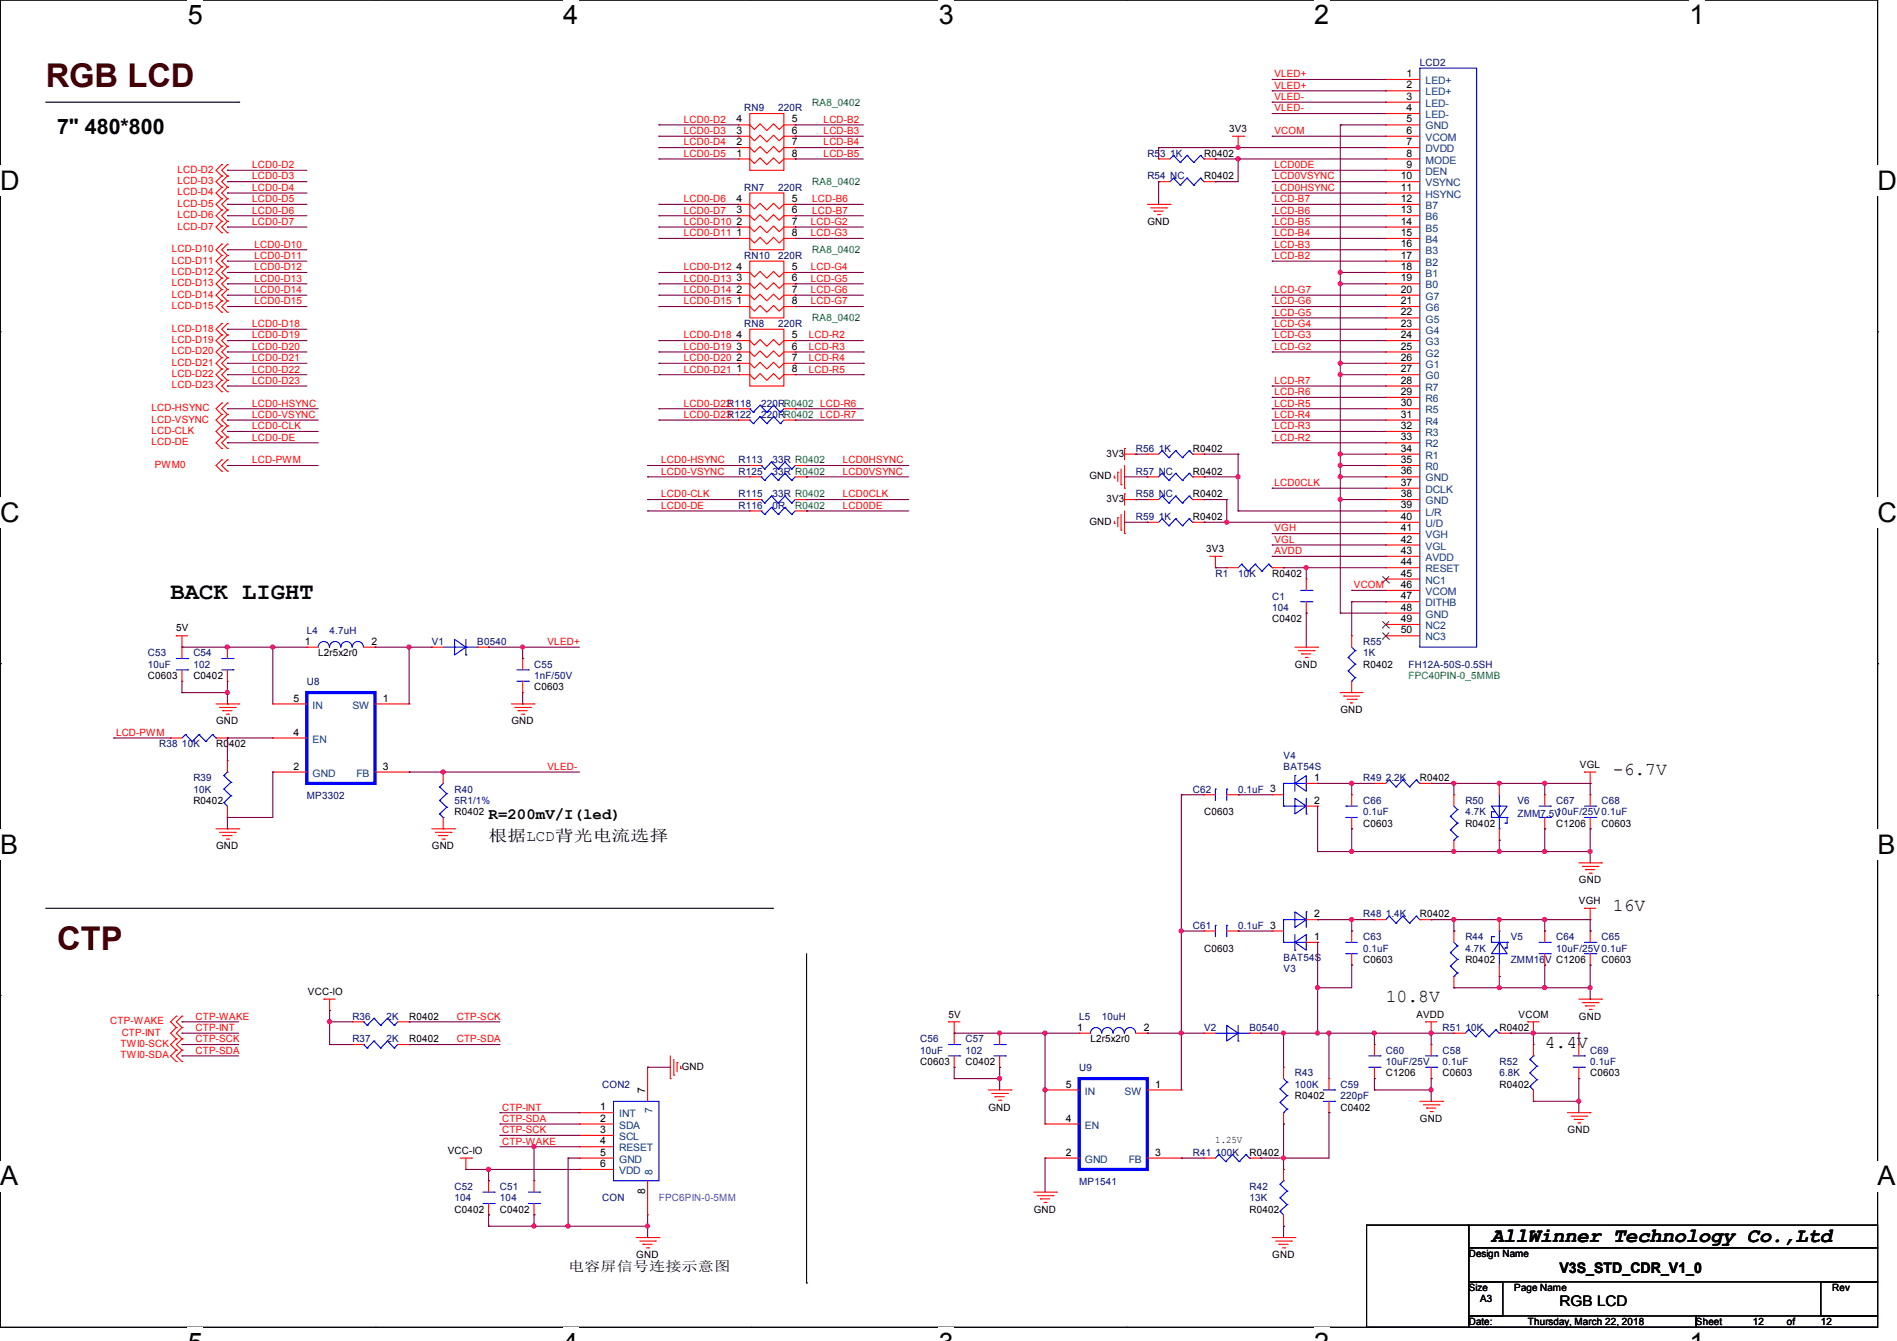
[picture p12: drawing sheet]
<svg xmlns="http://www.w3.org/2000/svg" width="297mm" height="210mm" viewBox="0 0 297 210" stroke-linecap="round" stroke-linejoin="round" font-family="sans-serif">
<defs><g id="words">
<g font-size="5.1" fill="#400000">
<text x="7.2" y="13.7">RGB LCD</text>
<text x="8.9" y="148.8">CTP</text>
</g>
<g font-size="4.2">
<text x="29.4" y="3.8">5</text>
<text x="88.2" y="3.8">4</text>
<text x="147" y="3.8">3</text>
<text x="205.7" y="3.8">2</text>
<text x="264.5" y="3.8">1</text>
<text x="0" y="29.8">D</text>
<text x="294" y="29.8">D</text>
<text x="0" y="81.7">C</text>
<text x="294" y="81.7">C</text>
<text x="0" y="133.7">B</text>
<text x="294" y="133.7">B</text>
<text x="0" y="185.6">A</text>
<text x="294" y="185.6">A</text>
</g>
<text font-size="3.7" x="26.7" y="93.9">BACK LIGHT</text>
<text font-size="3.3" x="8.9" y="20.9">7&quot; 480*800</text>
<text font-size="3.2" x="233.5" y="194.5">AllWinner Technology Co.,Ltd</text>
<g font-size="2.8">
<text x="252.5" y="121.4">-6.7V</text>
<text x="252.5" y="142.7">16V</text>
<text x="217" y="156.9">10.8V</text>
<text x="241.8" y="164">4.4V</text>
</g>
<g font-size="2.5">
<text x="76.5" y="131.7">根据LCD背光电流选择</text>
<text x="76.5" y="128.2">R=200mV/I(led)</text>
</g>
<g font-size="2.3">
<text x="244.2" y="199.3">V3S_STD_CDR_V1_0</text>
<text x="244.2" y="204.6">RGB LCD</text>
</g>
<text font-size="2.1" x="88.9" y="199">电容屏信号连接示意图</text>
<g font-size="1.6" fill="#000080">
<text x="222.3" y="10.3">LCD2</text>
<text x="116.5" y="17.4">RN9</text>
<text x="121.8" y="17.4">220R</text>
<text x="116.5" y="29.9">RN7</text>
<text x="121.8" y="29.9">220R</text>
<text x="179.6" y="28.1">R54 NC</text>
<text x="179.6" y="24.6">R53</text>
<text x="183.2" y="24.6">1K</text>
<text x="116.5" y="40.6">RN10</text>
<text x="121.8" y="40.6">220R</text>
<text x="116.5" y="51.2">RN8</text>
<text x="121.8" y="51.2">220R</text>
<text x="119.2" y="65.4">220RR0402 LCD-R7</text>
<text x="119.2" y="63.7">220RR0402 LCD-R6</text>
<text x="177.9" y="70.8">R56</text>
<text x="181.4" y="70.8">1K</text>
<text x="115.6" y="77.9">R115</text>
<text x="115.6" y="74.3">R125</text>
<text x="115.6" y="72.6">R113</text>
<text x="121" y="77.9">33R R0402</text>
<text x="121" y="74.3">33R R0402</text>
<text x="121" y="72.6">33R R0402</text>
<text x="177.9" y="77.9">R58 NC</text>
<text x="177.9" y="74.3">R57 NC</text>
<text x="115.6" y="79.7">R116</text>
<text x="121" y="79.7">0R</text>
<text x="177.9" y="81.4">R59</text>
<text x="181.4" y="81.4">1K</text>
<text x="190.3" y="90.3">R1</text>
<text x="193.9" y="90.3">10K</text>
<text x="199.2" y="93.9">C1</text>
<text x="199.2" y="95.7">104</text>
<text x="48.1" y="99.2">L4</text>
<text x="51.6" y="99.2">4.7uH</text>
<text x="67.6" y="101">V1</text>
<text x="74.7" y="101">B0540</text>
<text x="213.4" y="101">R55</text>
<text x="23.2" y="102.8">C53</text>
<text x="23.2" y="104.6">10uF</text>
<text x="30.3" y="102.8">C54</text>
<text x="30.3" y="104.6">102</text>
<text x="48.1" y="107.2">U8</text>
<text x="83.6" y="104.6">C55</text>
<text x="83.6" y="106.3">1nF/50V</text>
<text x="213.4" y="102.8">1K</text>
<text x="220.5" y="104.6">FH12A-50S-0.5SH</text>
<text x="24.9" y="117">R38</text>
<text x="28.5" y="117">10K</text>
<text x="201" y="118.8">V4</text>
<text x="30.3" y="122.3">R39</text>
<text x="30.3" y="124.1">10K</text>
<text x="48.1" y="125.2">MP3302</text>
<text x="71.2" y="124.1">R40</text>
<text x="71.2" y="125.9">5R1/1%</text>
<text x="186.7" y="124.1">C62</text>
<text x="193.9" y="124.1">0.1uF 3</text>
<text x="201" y="120.6">BAT54S</text>
<text x="213.4" y="125.9">C66</text>
<text x="213.4" y="122.3">R49</text>
<text x="217" y="122.3">2.2K</text>
<text x="229.4" y="125.9">R50</text>
<text x="237.6" y="125.9">V6</text>
<text x="243.6" y="125.9">C67</text>
<text x="250.8" y="125.9">C68</text>
<text x="213.4" y="127.7">0.1uF</text>
<text x="229.4" y="127.7">4.7K</text>
<text x="237.6" y="128">ZMM7.5V</text>
<text x="243.6" y="127.7">10uF/25V0.1uF</text>
<text x="213.4" y="143.7">R48</text>
<text x="217" y="143.7">1.4K</text>
<text x="186.7" y="145.5">C61</text>
<text x="193.9" y="145.5">0.1uF 3</text>
<text x="213.4" y="147.2">C63</text>
<text x="213.4" y="149">0.1uF</text>
<text x="229.4" y="147.2">R44</text>
<text x="229.4" y="149">4.7K</text>
<text x="236.5" y="147.2">V5</text>
<text x="243.6" y="147.2">C64</text>
<text x="243.6" y="149">10uF/25V0.1uF</text>
<text x="250.8" y="147.2">C65</text>
<text x="201" y="152.2">V3</text>
<text x="201" y="150.5">BAT54S</text>
<text x="236.5" y="150.8">ZMM16V C1206</text>
<text x="55.2" y="159.7">R36</text>
<text x="60.5" y="159.7">2K</text>
<text x="169" y="159.7">L5</text>
<text x="172.5" y="159.7">10uH</text>
<text x="188.5" y="161.5">V2</text>
<text x="195.6" y="161.5">B0540</text>
<text x="225.9" y="161.5">R51</text>
<text x="229.4" y="161.5">10K</text>
<text x="55.2" y="163.2">R37</text>
<text x="60.5" y="163.2">2K</text>
<text x="144.1" y="163.2">C56</text>
<text x="144.1" y="165">10uF</text>
<text x="151.2" y="163.2">C57</text>
<text x="151.2" y="165">102</text>
<text x="169" y="167.7">U9</text>
<text x="217" y="165">C60</text>
<text x="217" y="166.8">10uF/25V</text>
<text x="225.9" y="165">C58</text>
<text x="225.9" y="166.8">0.1uF</text>
<text x="234.8" y="166.8">R52</text>
<text x="249" y="165">C69</text>
<text x="249" y="166.8">0.1uF</text>
<text x="94.3" y="170.3">CON2</text>
<text x="202.7" y="168.6">R43</text>
<text x="202.7" y="170.3">100K</text>
<text x="209.9" y="170.3">C59</text>
<text x="209.9" y="172.1">220pF</text>
<text x="234.8" y="168.6">6.8K</text>
<text x="169" y="185.6">MP1541</text>
<text x="186.7" y="181">R41</text>
<text x="190.3" y="181">100K</text>
<text x="71.2" y="186.4">C52</text>
<text x="71.2" y="188.1">104</text>
<text x="78.3" y="186.4">C51</text>
<text x="78.3" y="188.1">104</text>
<text x="94.3" y="188.1">CON</text>
<text x="195.6" y="186.4">R42</text>
<text x="195.6" y="188.1">13K</text>
</g>
<g font-size="1.6" fill="#008000">
<text x="127.2" y="16.6">RA8_0402</text>
<text x="127.2" y="29">RA8_0402</text>
<text x="127.2" y="39.7">RA8_0402</text>
<text x="127.2" y="50.3">RA8_0402</text>
<text x="124.5" y="79.7">R0402</text>
<text x="220.5" y="106.3">FPC40PIN-0_5MMB</text>
</g>
<g font-size="1.6" fill="#f00">
<text x="199.5" y="13.9">VLED+</text>
<text x="199.5" y="15.7">VLED-</text>
<text x="199.5" y="12.1">VLED+</text>
<text x="199.5" y="17.4">VLED-</text>
<text x="107.1" y="19.2">LCD0-D2</text>
<text x="107.1" y="21">LCD0-D3</text>
<text x="107.1" y="22.8">LCD0-D4</text>
<text x="129" y="19.2">LCD-B2</text>
<text x="129" y="21">LCD-B3</text>
<text x="129" y="22.8">LCD-B4</text>
<text x="199.5" y="21">VCOM</text>
<text x="27.8" y="28.8">LCD-D3</text>
<text x="27.8" y="27.1">LCD-D2</text>
<text x="39.5" y="28.1">LCD0-D3</text>
<text x="39.5" y="26.3">LCD0-D2</text>
<text x="39.5" y="29.9">LCD0-D4</text>
<text x="107.1" y="24.6">LCD0-D5</text>
<text x="129" y="24.6">LCD-B5</text>
<text x="199.5" y="26.3">LCD0DE</text>
<text x="199.5" y="29.9">LCD0HSYNC</text>
<text x="199.5" y="28.1">LCD0VSYNC</text>
<text x="27.8" y="32.4">LCD-D5</text>
<text x="27.8" y="34.2">LCD-D6</text>
<text x="27.8" y="35.9">LCD-D7</text>
<text x="27.8" y="30.6">LCD-D4</text>
<text x="39.5" y="31.7">LCD0-D5</text>
<text x="39.5" y="33.4">LCD0-D6</text>
<text x="39.5" y="35.2">LCD0-D7</text>
<text x="107.1" y="35.2">LCD0-D10</text>
<text x="107.1" y="31.7">LCD0-D6</text>
<text x="107.1" y="33.4">LCD0-D7</text>
<text x="127" y="35.2">LCD-G2</text>
<text x="127.2" y="33.4">LCD-B7</text>
<text x="127.2" y="31.7">LCD-B6</text>
<text x="199.5" y="35.2">LCD-B5</text>
<text x="199.5" y="33.4">LCD-B6</text>
<text x="199.5" y="31.7">LCD-B7</text>
<text x="26.9" y="39.5">LCD-D10</text>
<text x="26.9" y="41.3">LCD-D11</text>
<text x="39.8" y="38.8">LCD0-D10</text>
<text x="39.8" y="40.6">LCD0-D11</text>
<text x="107.1" y="37">LCD0-D11</text>
<text x="127" y="37">LCD-G3</text>
<text x="199.5" y="40.6">LCD-B2</text>
<text x="199.5" y="38.8">LCD-B3</text>
<text x="199.5" y="37">LCD-B4</text>
<text x="26.9" y="43.1">LCD-D12</text>
<text x="26.9" y="46.6">LCD-D14</text>
<text x="26.9" y="44.8">LCD-D13</text>
<text x="39.8" y="42.3">LCD0-D12</text>
<text x="39.8" y="44.1">LCD0-D13</text>
<text x="39.8" y="45.9">LCD0-D14</text>
<text x="39.8" y="47.7">LCD0-D15</text>
<text x="107.1" y="42.3">LCD0-D12</text>
<text x="107.1" y="47.7">LCD0-D15</text>
<text x="107.1" y="45.9">LCD0-D14</text>
<text x="107.1" y="44.1">LCD0-D13</text>
<text x="127" y="42.3">LCD-G4</text>
<text x="127" y="44.1">LCD-G5</text>
<text x="127" y="45.9">LCD-G6</text>
<text x="127" y="47.7">LCD-G7</text>
<text x="199.5" y="45.9">LCD-G7</text>
<text x="199.5" y="47.7">LCD-G6</text>
<text x="26.9" y="48.4">LCD-D15</text>
<text x="26.9" y="51.9">LCD-D18</text>
<text x="26.9" y="53.7">LCD-D19</text>
<text x="39.5" y="51.2">LCD0-D18</text>
<text x="39.5" y="53">LCD0-D19</text>
<text x="107.1" y="53">LCD0-D18</text>
<text x="126.6" y="53">LCD-R2</text>
<text x="199.5" y="49.4">LCD-G5</text>
<text x="199.5" y="51.2">LCD-G4</text>
<text x="199.5" y="53">LCD-G3</text>
<text x="26.9" y="55.5">LCD-D20</text>
<text x="26.9" y="59.1">LCD-D22</text>
<text x="26.9" y="57.3">LCD-D21</text>
<text x="39.5" y="54.8">LCD0-D20</text>
<text x="39.5" y="58.3">LCD0-D22</text>
<text x="39.5" y="56.6">LCD0-D21</text>
<text x="107.1" y="54.8">LCD0-D19</text>
<text x="107.1" y="56.6">LCD0-D20</text>
<text x="107.1" y="58.3">LCD0-D21</text>
<text x="126.6" y="54.8">LCD-R3</text>
<text x="126.6" y="56.6">LCD-R4</text>
<text x="126.6" y="58.3">LCD-R5</text>
<text x="199.5" y="54.8">LCD-G2</text>
<text x="23.7" y="64.4">LCD-HSYNC</text>
<text x="26.9" y="60.8">LCD-D23</text>
<text x="39.5" y="60.1">LCD0-D23</text>
<text x="39.5" y="65.4">LCD0-VSYNC</text>
<text x="39.5" y="63.7">LCD0-HSYNC</text>
<text x="107.1" y="63.7">LCD0-D22R118</text>
<text x="107.1" y="65.4">LCD0-D23R122</text>
<text x="199.5" y="65.4">LCD-R4</text>
<text x="199.5" y="63.7">LCD-R5</text>
<text x="199.5" y="61.9">LCD-R6</text>
<text x="199.5" y="60.1">LCD-R7</text>
<text x="23.7" y="66.2">LCD-VSYNC</text>
<text x="23.7" y="67.9">LCD-CLK</text>
<text x="23.7" y="69.7">LCD-DE</text>
<text x="39.5" y="69">LCD0-DE</text>
<text x="39.5" y="67.2">LCD0-CLK</text>
<text x="199.5" y="69">LCD-R2</text>
<text x="199.5" y="67.2">LCD-R3</text>
<text x="24.2" y="73.3">PWM0</text>
<text x="39.5" y="72.6">LCD-PWM</text>
<text x="103.5" y="77.9">LCD0-CLK</text>
<text x="103.5" y="72.6">LCD0-HSYNC</text>
<text x="103.5" y="74.3">LCD0-VSYNC</text>
<text x="132" y="77.9">LCD0CLK</text>
<text x="132" y="72.6">LCD0HSYNC</text>
<text x="132" y="74.3">LCD0VSYNC</text>
<text x="199.5" y="76.1">LCD0CLK</text>
<text x="103.5" y="79.7">LCD0-DE</text>
<text x="132" y="79.7">LCD0DE</text>
<text x="199.5" y="83.2">VGH</text>
<text x="199.5" y="86.8">AVDD</text>
<text x="199.5" y="85">VGL</text>
<text x="212" y="92.1">VCOM</text>
<text x="85.7" y="101">VLED+</text>
<text x="18.2" y="115.2">LCD-PWM</text>
<text x="85.7" y="120.6">VLED-</text>
<text x="17.3" y="160.4">CTP-WAKE</text>
<text x="30.6" y="159.7">CTP-WAKE</text>
<text x="30.6" y="161.5">CTP-INT</text>
<text x="71.5" y="159.7">CTP-SCK</text>
<text x="18.9" y="164">TWI0-SCK</text>
<text x="18.9" y="165.7">TWI0-SDA</text>
<text x="19.1" y="162.2">CTP-INT</text>
<text x="30.6" y="163.2">CTP-SCK</text>
<text x="30.6" y="165">CTP-SDA</text>
<text x="71.5" y="163.2">CTP-SDA</text>
<text x="78.6" y="173.9">CTP-INT</text>
<text x="78.6" y="175.7">CTP-SDA</text>
<text x="78.6" y="179.2">CTP-WAKE</text>
<text x="78.6" y="177.5">CTP-SCK</text>
</g>
<g font-size="1.6">
<text x="220.2" y="15.6">3</text>
<text x="220.2" y="13.8">2</text>
<text x="220.2" y="12.1">1</text>
<text x="220.2" y="17.4">4</text>
<text x="115.3" y="19.2">4</text>
<text x="115.3" y="21">3</text>
<text x="115.3" y="22.7">2</text>
<text x="124" y="22.7">7</text>
<text x="124" y="21">6</text>
<text x="124" y="19.2">5</text>
<text x="192.4" y="20.7">3V3</text>
<text x="220.2" y="19.2">5</text>
<text x="220.2" y="21">6</text>
<text x="220.2" y="22.7">7</text>
<text x="115.3" y="24.5">1</text>
<text x="124" y="24.5">8</text>
<text x="188.5" y="28.1">R0402</text>
<text x="188.5" y="24.6">R0402</text>
<text x="219.3" y="28.1">10</text>
<text x="219.3" y="29.8">11</text>
<text x="220.2" y="24.5">8</text>
<text x="220.2" y="26.3">9</text>
<text x="115.3" y="31.6">4</text>
<text x="115.3" y="33.4">3</text>
<text x="115.3" y="35.2">2</text>
<text x="124" y="35.2">7</text>
<text x="124" y="33.4">6</text>
<text x="124" y="31.6">5</text>
<text x="179.6" y="35.2">GND</text>
<text x="219.3" y="35.2">14</text>
<text x="219.3" y="33.4">13</text>
<text x="219.3" y="31.6">12</text>
<text x="115.3" y="37">1</text>
<text x="124" y="37">8</text>
<text x="219.3" y="40.5">17</text>
<text x="219.3" y="38.7">16</text>
<text x="219.3" y="37">15</text>
<text x="115.3" y="42.3">4</text>
<text x="115.3" y="44.1">3</text>
<text x="115.3" y="45.8">2</text>
<text x="115.3" y="47.6">1</text>
<text x="124" y="47.6">8</text>
<text x="124" y="45.8">7</text>
<text x="124" y="44.1">6</text>
<text x="124" y="42.3">5</text>
<text x="219.3" y="47.6">21</text>
<text x="219.3" y="45.8">20</text>
<text x="219.3" y="44.1">19</text>
<text x="219.3" y="42.3">18</text>
<text x="115.3" y="53">4</text>
<text x="124" y="53">5</text>
<text x="219.3" y="53">24</text>
<text x="219.3" y="51.2">23</text>
<text x="219.3" y="49.4">22</text>
<text x="115.3" y="54.7">3</text>
<text x="115.3" y="56.5">2</text>
<text x="115.3" y="58.3">1</text>
<text x="124" y="58.3">8</text>
<text x="124" y="56.5">7</text>
<text x="124" y="54.7">6</text>
<text x="219.3" y="58.3">27</text>
<text x="219.3" y="56.5">26</text>
<text x="219.3" y="54.7">25</text>
<text x="219.3" y="65.4">31</text>
<text x="219.3" y="63.6">30</text>
<text x="219.3" y="61.8">29</text>
<text x="219.3" y="60.1">28</text>
<text x="173.2" y="71.5">3V3</text>
<text x="186.7" y="70.8">R0402</text>
<text x="219.3" y="70.7">34</text>
<text x="219.3" y="69">33</text>
<text x="219.3" y="67.2">32</text>
<text x="170.6" y="75.1">GND</text>
<text x="186.7" y="77.9">R0402</text>
<text x="186.7" y="74.3">R0402</text>
<text x="219.3" y="72.5">35</text>
<text x="219.3" y="77.9">38</text>
<text x="219.3" y="76.1">37</text>
<text x="219.3" y="74.3">36</text>
<text x="170.6" y="82.2">GND</text>
<text x="173.2" y="78.6">3V3</text>
<text x="186.7" y="81.4">R0402</text>
<text x="219.3" y="79.6">39</text>
<text x="219.3" y="81.4">40</text>
<text x="219.3" y="83.2">41</text>
<text x="188.9" y="86.4">3V3</text>
<text x="219.3" y="85">42</text>
<text x="219.3" y="86.7">43</text>
<text x="219.3" y="88.5">44</text>
<text x="199.2" y="90.3">R0402</text>
<text x="219.3" y="90.3">45</text>
<text x="219.3" y="92.1">46</text>
<text x="219.3" y="93.9">47</text>
<text x="219.3" y="95.6">48</text>
<text x="27.6" y="98.9">5V</text>
<text x="47.7" y="101">1</text>
<text x="58.2" y="101">2</text>
<text x="199.2" y="97.5">C0402</text>
<text x="219.3" y="97.4">49</text>
<text x="219.3" y="99.2">50</text>
<text x="23.2" y="106.3">C0603</text>
<text x="30.3" y="106.3">C0402</text>
<text x="49.8" y="102.8">L2r5x2r0</text>
<text x="202.7" y="104.6">GND</text>
<text x="213.4" y="104.6">R0402</text>
<text x="33.8" y="113.5">GND</text>
<text x="45.9" y="109.9">5</text>
<text x="60" y="109.9">1</text>
<text x="80.1" y="113.5">GND</text>
<text x="83.6" y="108.1">C0603</text>
<text x="209.9" y="111.7">GND</text>
<text x="33.8" y="117">R0402</text>
<text x="45.9" y="115.2">4</text>
<text x="30.3" y="125.9">R0402</text>
<text x="45.9" y="120.5">2</text>
<text x="60" y="120.5">3</text>
<text x="205.8" y="122.3">1</text>
<text x="205.8" y="125.9">2</text>
<text x="222.3" y="122.3">R0402</text>
<text x="247.4" y="120.2">VGL</text>
<text x="71.2" y="127.7">R0402</text>
<text x="188.5" y="127.7">C0603</text>
<text x="213.4" y="129.5">C0603</text>
<text x="229.4" y="129.5">R0402</text>
<text x="243.6" y="129.5">C1206</text>
<text x="250.8" y="129.5">C0603</text>
<text x="33.8" y="133">GND</text>
<text x="67.6" y="133">GND</text>
<text x="205.8" y="143.6">2</text>
<text x="222.3" y="143.7">R0402</text>
<text x="247.2" y="141.6">VGH</text>
<text x="247.2" y="138.3">GND</text>
<text x="188.5" y="149">C0603</text>
<text x="205.8" y="147.2">1</text>
<text x="48.2" y="155.8">VCC-IO</text>
<text x="213.4" y="150.8">C0603</text>
<text x="229.4" y="150.8">R0402</text>
<text x="250.8" y="150.8">C0603</text>
<text x="64.1" y="159.7">R0402</text>
<text x="148.5" y="159.3">5V</text>
<text x="168.6" y="161.4">1</text>
<text x="179.1" y="161.4">2</text>
<text x="221.8" y="159.3">AVDD</text>
<text x="234.8" y="161.5">R0402</text>
<text x="237.8" y="159.3">VCOM</text>
<text x="247.2" y="159.7">GND</text>
<text x="64.1" y="163.2">R0402</text>
<text x="106.7" y="167.5">GND</text>
<text x="144.1" y="166.8">C0603</text>
<text x="151.2" y="166.8">C0402</text>
<text x="170.7" y="163.2">L2r5x2r0</text>
<text x="93.9" y="173.9">1</text>
<text x="101" y="171.2" transform="rotate(-90 101 171.2)">7</text>
<text x="154.7" y="173.9">GND</text>
<text x="166.8" y="170.3">5</text>
<text x="180.9" y="170.3">1</text>
<text x="202.7" y="172.1">R0402</text>
<text x="209.9" y="173.9">C0402</text>
<text x="217" y="168.6">C1206</text>
<text x="225.9" y="168.6">C0603</text>
<text x="234.8" y="170.3">R0402</text>
<text x="249" y="168.6">C0603</text>
<text x="93.9" y="175.6">2</text>
<text x="93.9" y="177.4">3</text>
<text x="93.9" y="179.2">4</text>
<text x="166.8" y="175.6">4</text>
<text x="190.3" y="179">1.25V</text>
<text x="222.3" y="175.7">GND</text>
<text x="245.4" y="177.5">GND</text>
<text x="70.1" y="180.7">VCC-IO</text>
<text x="93.9" y="181">5</text>
<text x="93.9" y="182.8">6</text>
<text x="166.8" y="181">2</text>
<text x="180.9" y="181">3</text>
<text x="195.6" y="181">R0402</text>
<text x="71.2" y="189.9">C0402</text>
<text x="78.3" y="189.9">C0402</text>
<text x="101" y="187" transform="rotate(-90 101 187)">8</text>
<text x="161.9" y="189.9">GND</text>
<text x="195.6" y="189.9">R0402</text>
<text x="99.6" y="197">GND</text>
<text x="199.2" y="197">GND</text>
<text x="230" y="196.9">Design Name</text>
<text x="230" y="202.2">Size</text>
<text x="231.7" y="204">A3</text>
<text x="237.1" y="202.2">Page Name</text>
<text x="286.9" y="202.2">Rev</text>
<text x="230" y="207.5">Date:</text>
<text x="239.2" y="207.5">Thursday, March 22, 2018</text>
<text x="265.5" y="207.5">Sheet</text>
<text x="274.4" y="207.5">12</text>
<text x="279.8" y="207.5">of</text>
<text x="285.1" y="207.5">12</text>
</g>
<g font-size="1.6" fill="#004080">
<text x="223.2" y="16.7">LED-</text>
<text x="223.2" y="14.9">LED+</text>
<text x="223.2" y="13.2">LED+</text>
<text x="223.2" y="20.3">GND</text>
<text x="223.2" y="22.1">VCOM</text>
<text x="223.2" y="18.5">LED-</text>
<text x="223.2" y="23.8">DVDD</text>
<text x="223.2" y="25.6">MODE</text>
<text x="223.2" y="27.4">DEN</text>
<text x="223.2" y="29.2">VSYNC</text>
<text x="223.2" y="34.5">B6</text>
<text x="223.2" y="32.7">B7</text>
<text x="223.2" y="30.9">HSYNC</text>
<text x="223.2" y="41.6">B2</text>
<text x="223.2" y="39.8">B3</text>
<text x="223.2" y="38.1">B4</text>
<text x="223.2" y="36.3">B5</text>
<text x="223.2" y="46.9">G7</text>
<text x="223.2" y="45.2">B0</text>
<text x="223.2" y="43.4">B1</text>
<text x="223.2" y="52.3">G4</text>
<text x="223.2" y="50.5">G5</text>
<text x="223.2" y="48.7">G6</text>
<text x="223.2" y="59.4">G0</text>
<text x="223.2" y="57.6">G1</text>
<text x="223.2" y="55.8">G2</text>
<text x="223.2" y="54.1">G3</text>
<text x="223.2" y="64.7">R5</text>
<text x="223.2" y="63">R6</text>
<text x="223.2" y="61.2">R7</text>
<text x="223.2" y="71.8">R1</text>
<text x="223.2" y="70.1">R2</text>
<text x="223.2" y="68.3">R3</text>
<text x="223.2" y="66.5">R4</text>
<text x="223.2" y="73.6">R0</text>
<text x="223.2" y="77.2">DCLK</text>
<text x="223.2" y="75.4">GND</text>
<text x="223.2" y="79">GND</text>
<text x="223.2" y="80.7">L/R</text>
<text x="223.2" y="82.5">U/D</text>
<text x="223.2" y="86.1">VGL</text>
<text x="223.2" y="87.8">AVDD</text>
<text x="223.2" y="89.6">RESET</text>
<text x="223.2" y="84.3">VGH</text>
<text x="223.2" y="91.4">NC1</text>
<text x="223.2" y="93.2">VCOM</text>
<text x="223.2" y="95">DITHB</text>
<text x="223.2" y="98.5">NC2</text>
<text x="223.2" y="100.3">NC3</text>
<text x="223.2" y="96.7">GND</text>
<text x="48.9" y="111">IN</text>
<text x="55.2" y="111">SW</text>
<text x="48.9" y="116.3">EN</text>
<text x="48.9" y="121.6">GND</text>
<text x="55.8" y="121.6">FB</text>
<text x="169.9" y="171.4">IN</text>
<text x="176.1" y="171.4">SW</text>
<text x="97" y="175">INT</text>
<text x="97" y="176.7">SDA</text>
<text x="97" y="178.5">SCL</text>
<text x="102.2" y="174.2" transform="rotate(-90 102.2 174.2)">7</text>
<text x="169.9" y="176.7">EN</text>
<text x="97" y="180.3">RESET</text>
<text x="97" y="182.1">GND</text>
<text x="97" y="183.9">VDD</text>
<text x="102.2" y="184" transform="rotate(-90 102.2 184)">8</text>
<text x="169.9" y="182.1">GND</text>
<text x="176.7" y="182.1">FB</text>
</g>
<text font-size="1.6" fill="#8000ff" x="103.2" y="188.1">FPC6PIN-0-5MM</text>
</g></defs>
<path d="M0 0h294v207.9h-294z" fill="none" stroke="#000" stroke-width=".17"/>
<g fill="#fff">
<path d="M29.4 0h2.4v4.7h-2.4z"/>
<path d="M29.4 207.9h2.4v2.1h-2.4z"/>
</g>
<path d="M58.8 0h.1M58.8 207.9h.1" fill="none" stroke="#000" stroke-width=".17"/>
<g fill="#fff">
<path d="M88.2 0h2.4v4.7h-2.4z"/>
<path d="M88.2 207.9h2.4v2.1h-2.4z"/>
</g>
<path d="M117.6 0h.1M117.6 207.9h.1" fill="none" stroke="#000" stroke-width=".17"/>
<g fill="#fff">
<path d="M147 0h2.4v4.7h-2.4z"/>
<path d="M147 207.9h2.4v2.1h-2.4z"/>
</g>
<path d="M176.4 0h.1M176.4 207.9h.1" fill="none" stroke="#000" stroke-width=".17"/>
<g fill="#fff">
<path d="M205.7 0h2.4v4.7h-2.4z"/>
<path d="M205.7 207.9h2.4v2.1h-2.4z"/>
</g>
<path d="M235.2 0h.1M235.2 207.9h.1" fill="none" stroke="#000" stroke-width=".17"/>
<g fill="#fff">
<path d="M264.5 0h2.4v4.7h-2.4z"/>
<path d="M264.5 207.9h2.4v2.1h-2.4z"/>
<path d="M0 26h3.1v4.7h-3.1z"/>
<path d="M294 26h3v4.7h-3z"/>
<path d="M0 77.9h3.1v4.7h-3.1z"/>
<path d="M294 77.9h3v4.7h-3z"/>
</g>
<path d="M0 51.9h.1M294 51.9h.1" fill="none" stroke="#000" stroke-width=".17"/>
<g fill="#fff">
<path d="M0 129.9h2.9v4.7h-2.9z"/>
<path d="M294 129.9h2.8v4.7h-2.8z"/>
</g>
<path d="M0 103.9h.1M294 103.9h.1" fill="none" stroke="#000" stroke-width=".17"/>
<g fill="#fff">
<path d="M0 181.8h2.9v4.8h-2.9z"/>
<path d="M293.9 181.8h2.9v4.8h-2.9z"/>
</g>
<g fill="none" stroke="#000" stroke-width=".17">
<path d="M7.2 16h30.2M37.4 16h.1M0 155.9h.1M7.2 142.2h113.7M120.9 142.2h.1M126.3 149.4v51.5M294 155.9h.1M214 191.9h16v16h-16zM230 191.9h64v3.5h-64zM230 195.4h64v5.3h-64zM126.3 200.9h.1M230 200.7h5.3v5.4h-5.3z"/>
<path d="M230 206.1h35.5v1.8h-35.5zM265.5 206.1h28.5v1.8h-28.5zM285.1 200.7h8.9v5.4h-8.9z"/>
</g>
<g fill="none" stroke="#f00" stroke-width=".17">
<path d="M115.6 19.6h1.8l.7 .7 .9-.9 1.1 1 1-1 .9 .9 .7-.7h1.8M115.6 19.6h.1M117.4 17.8h5.3v8.9h-5.3zM124.5 19.6h.1M217 16h.1M217 14.2h.1M217 19.6h.1M217 12.4h.1M217 17.8h.1M217 19.6h5.3M217 16h5.3M217 14.2h5.3"/>
<path d="M217 12.4h5.3M217 17.8h5.3M34.7 29.3h.1M34.7 27.6h.1M34.7 25.8h.1M34.7 32.9h.1M34.7 31.1h.1M34.7 34.7h.1M34.7 36.4h.1M34.7 38.2h.1M34.7 27.6l-.9 .8 .9 .9M34.7 25.8l-.9 .9 .9 .9"/>
<path d="M34.7 31.1l-.9 .9 .9 .9M34.7 32.9l-.9 .9 .9 .9M34.7 34.7l-.9 .9 .9 .8M34.7 29.3l-.9 .9 .9 .9M34.7 38.2l-.9 .9 .9 .9M35.6 29.3h.1M35.6 27.6h.1M35.6 25.8h.1M35.6 32.9h.1M35.6 31.1h.1M35.6 34.7h.1M35.6 36.4h.1"/>
<path d="M35.6 38.2h.1M35.6 27.6l-.9 .8 .9 .9M35.6 25.8l-.9 .9 .9 .9M35.6 31.1l-.9 .9 .9 .9M35.6 32.9l-.9 .9 .9 .9M35.6 34.7l-.9 .9 .9 .8M35.6 29.3l-.9 .9 .9 .9M35.6 38.2l-.9 .9 .9 .9M115.6 24.9h1.8l.7 .7 .9-.9 1.1 1.1 1-1.1 .9 .9 .7-.7h1.8M115.6 23.1h1.8l.7 .7 .9-.9 1.1 1.1 1-1.1 .9 .9 .7-.7h1.8M115.6 21.3h1.8l.7 .8 .9-.9 1.1 1 1-1 .9 .9 .7-.8h1.8M115.6 21.3h.1"/>
<path d="M115.6 23.1h.1M115.6 24.9h.1M115.6 37.3h1.8l.7 .8 .9-.9 1.1 1 1-1 .9 .9 .7-.8h1.8M115.6 35.6h1.8l.7 .7 .9-.9 1.1 1 1-1 .9 .9 .7-.7h1.8M115.6 33.8h1.8l.7 .7 .9-.9 1.1 1.1 1-1.1 .9 .9 .7-.7h1.8M115.6 32h1.8l.7 .7 .9-.9 1.1 1.1 1-1.1 .9 .9 .7-.7h1.8M115.6 32h.1M115.6 33.8h.1M115.6 35.6h.1M115.6 37.3h.1M117.4 30.2h5.3v8.9h-5.3zM124.5 24.9h.1"/>
<path d="M124.5 23.1h.1M124.5 21.3h.1M124.5 37.3h.1M124.5 35.6h.1M124.5 33.8h.1M124.5 32h.1M179.6 32h3.6M180.2 32.6h2.4M180.7 33.1h.1M180.7 33.1h1.4M181.2 33.6h.4M181.4 28.4h.1"/>
<path d="M181.4 24.9h.1M181.4 24.9h1.8M181.4 28.4h1.8M181.6 33.6h.1M182.6 32.6h.1M183.2 32h.1M188.5 24.9h1.8M188.5 28.4h1.8M190.3 28.4h.1M190.3 24.9h.1M193 21.3h1.7M193.8 23.1h.1"/>
<path d="M193.8 21.3v1.8M194.7 21.3h.1M217 21.3h.1M217 39.1h.1M217 37.3h.1M217 35.6h.1M217 33.8h.1M217 32h.1M217 23.1h.1M217 24.9h.1M217 26.7h.1M217 28.4h.1"/>
<path d="M217 30.2h.1M217 21.3h5.3M217 32h5.3M217 23.1h5.3M217 24.9h5.3M217 28.4h5.3M217 39.1h5.3M217 37.3h5.3M217 35.6h5.3M217 33.8h5.3M217 26.7h5.3M217 30.2h5.3"/>
<path d="M34.7 40h.1M34.7 41.8h.1M34.7 43.6h.1M34.7 47.1h.1M34.7 45.3h.1M34.7 48.9h.1M34.7 52.5h.1M34.7 50.7h.1M34.7 54.2h.1M34.7 56h.1M34.7 59.6h.1M34.7 57.8h.1"/>
<path d="M34.7 40l-.9 .9 .9 .9M34.7 41.8l-.9 .9 .9 .9M34.7 45.3l-.9 .9 .9 .9M34.7 47.1l-.9 .9 .9 .9M34.7 43.6l-.9 .8 .9 .9M34.7 50.7l-.9 .9 .9 .9M34.7 52.5l-.9 .8 .9 .9M34.7 54.2l-.9 .9 .9 .9M34.7 57.8l-.9 .9 .9 .9M34.7 56l-.9 .9 .9 .9M34.7 59.6l-.9 .9 .9 .8M35.6 40h.1"/>
<path d="M35.6 41.8h.1M35.6 43.6h.1M35.6 47.1h.1M35.6 45.3h.1M35.6 48.9h.1M35.6 52.5h.1M35.6 50.7h.1M35.6 54.2h.1M35.6 56h.1M35.6 59.6h.1M35.6 57.8h.1M35.6 40l-.9 .9 .9 .9"/>
<path d="M35.6 41.8l-.9 .9 .9 .9M35.6 45.3l-.9 .9 .9 .9M35.6 47.1l-.9 .9 .9 .9M35.6 43.6l-.9 .8 .9 .9M35.6 50.7l-.9 .9 .9 .9M35.6 52.5l-.9 .8 .9 .9M35.6 54.2l-.9 .9 .9 .9M35.6 57.8l-.9 .9 .9 .9M35.6 56l-.9 .9 .9 .9M35.6 59.6l-.9 .9 .9 .8M115.6 48h1.8l.7 .7 .9-.9 1.1 1.1 1-1.1 .9 .9 .7-.7h1.8M115.6 46.2h1.8l.7 .7 .9-.8 1.1 1 1-1 .9 .8 .7-.7h1.8"/>
<path d="M115.6 44.4h1.8l.7 .8 .9-.9 1.1 1 1-1 .9 .9 .7-.8h1.8M115.6 42.7h1.8l.7 .7 .9-.9 1.1 1.1 1-1.1 .9 .9 .7-.7h1.8M115.6 42.7h.1M115.6 44.4h.1M115.6 46.2h.1M115.6 48h.1M115.6 58.7h1.8l.7 .7 .9-.9 1.1 1.1 1-1.1 .9 .9 .7-.7h1.8M115.6 56.9h1.8l.7 .7 .9-.9 1.1 1.1 1-1.1 .9 .9 .7-.7h1.8M115.6 55.1h1.8l.7 .7 .9-.9 1.1 1.1 1-1.1 .9 .9 .7-.7h1.8M115.6 53.3h1.8l.7 .8 .9-.9 1.1 1 1-1 .9 .9 .7-.8h1.8M115.6 53.3h.1M115.6 55.1h.1"/>
<path d="M115.6 56.9h.1M115.6 58.7h.1M117.4 40.9h5.3v8.9h-5.3zM117.4 51.6h5.3v8.9h-5.3zM124.5 48h.1M124.5 46.2h.1M124.5 44.4h.1M124.5 42.7h.1M124.5 58.7h.1M124.5 56.9h.1M124.5 55.1h.1M124.5 53.3h.1"/>
<path d="M217 58.7h.1M217 56.9h.1M217 55.1h.1M217 53.3h.1M217 51.6h.1M217 49.8h.1M217 48h.1M217 46.2h.1M217 44.4h.1M217 42.7h.1M217 40.9h.1M217 42.7h5.3"/>
<path d="M217 44.4h5.3M217 46.2h5.3M217 48h5.3M217 58.7h5.3M217 56.9h5.3M217 55.1h5.3M217 53.3h5.3M217 51.6h5.3M217 49.8h5.3M217 40.9h5.3M34.7 64.9h.1M34.7 63.1h.1"/>
<path d="M34.7 66.7h.1M34.7 68.5h.1M34.7 70.2h.1M34.7 73.8h.1M34.7 72h.1M34.7 61.3h.1M34.7 63.1l-.9 .9 .9 .9M34.7 64.9l-.9 .9 .9 .9M34.7 66.7l-.9 .9 .9 .9M34.7 68.5l-.9 .8 .9 .9M34.7 72l-.9 .9 .9 .9M35.6 64.9h.1"/>
<path d="M35.6 63.1h.1M35.6 66.7h.1M35.6 68.5h.1M35.6 70.2h.1M35.6 73.8h.1M35.6 72h.1M35.6 61.3h.1M35.6 63.1l-.9 .9 .9 .9M35.6 64.9l-.9 .9 .9 .9M35.6 66.7l-.9 .9 .9 .9M35.6 68.5l-.9 .8 .9 .9M35.6 72l-.9 .9 .9 .9"/>
<path d="M115.6 65.8h.1M115.6 64h.1M115.6 65.8h1.8M115.6 64h1.8M117.4 78.2h.1M117.4 74.7h.1M117.4 72.9h.1M117.4 78.2h1.8M117.4 72.9h1.8M117.4 74.7h1.8M122.7 65.8h1.8M122.7 64h1.8"/>
<path d="M124.5 65.8h.1M124.5 64h.1M124.5 78.2h1.8M124.5 72.9h1.8M124.5 74.7h1.8M126.3 78.2h.1M126.3 74.7h.1M126.3 72.9h.1M174.5 74.8h.1M174.5 74.5v.3M175 74h.1M175 74v1.4"/>
<path d="M175.5 75.9h.1M175.5 73.4v2.5M176.1 76.5h.1M176.1 70.2h.1M176.1 77.3h.1M176.1 70.2v1.8M176.1 72.9v3.6M176.1 77.3v1.8M176.1 71.1h1.7M176.1 78.2h1.7M177.8 71.1h.1M177.8 78.2h.1"/>
<path d="M179.6 78.2h.1M179.6 71.1h.1M179.6 74.7h.1M179.6 71.1h1.8M179.6 78.2h1.8M179.6 74.7h1.8M186.7 71.1h1.8M186.7 78.2h1.8M186.7 74.7h1.8M188.5 78.2h.1M188.5 71.1h.1M188.5 74.7h.1"/>
<path d="M217 72.9h.1M217 71.1h.1M217 69.3h.1M217 67.6h.1M217 65.8h.1M217 64h.1M217 62.2h.1M217 60.5h.1M217 78.2h.1M217 76.5h.1M217 74.7h.1M217 71.1h5.3"/>
<path d="M217 78.2h5.3M217 65.8h5.3M217 72.9h5.3M217 69.3h5.3M217 67.6h5.3M217 64h5.3M217 62.2h5.3M217 60.5h5.3M217 76.5h5.3M217 74.7h5.3M27.6 99.6h.1M27.6 99.6h1.8"/>
<path d="M28.5 99.6v3.5M117.4 80h.1M117.4 80h1.8M124.5 80h1.8M126.3 80h.1M174.5 82h.1M174.5 81.6v.4M175 81.1h.1M175 81.1v1.4M175.5 83h.1M175.5 80.6v2.4M176.1 83.6h.1"/>
<path d="M176.1 80v3.6M179.6 81.8h.1M179.6 81.8h1.8M186.7 81.8h1.8M188.5 81.8h.1M189.4 87.1h1.8M190.3 88.9h.1M190.3 87.1v1.8M191.2 87.1h.1M192.1 88.9h.1M192.1 88.9h1.7M199.2 88.9h1.8"/>
<path d="M201 88.9h.1M204.5 96h.1M204.5 90.7h.1M204.5 90.7v1.8M204.5 94.2v1.8M211.6 99.6h.1M211.6 99.6v1.7M217 80h.1M217 85.3h.1M217 87.1h.1M217 88.9h.1M217 90.7h.1"/>
<path d="M217 92.5h.1M217 97.8h.1M217 99.6h.1M217 94.2h.1M217 81.8h.1M217 83.6h.1M217 96h.1M217 87.1h5.3M217 99.6h5.3M217 81.8h5.3M217 80h5.3M217 85.3h5.3"/>
<path d="M217 88.9h5.3M217 90.7h5.3M217 92.5h5.3M217 97.8h5.3M217 94.2h5.3M217 83.6h5.3M217 96h5.3M26.7 115.6h.1M26.7 115.6h1.8M28.5 101.3h.1M28.5 106.7h.1M28.5 104.9v1.8"/>
<path d="M33.8 110.2h3.6M33.8 115.6h1.8M34.4 110.8h2.4M34.9 111.3h.1M34.9 111.3h1.4M35.4 111.8h.4M35.6 106.7h.1M35.6 101.3h.1M35.6 115.6h.1M35.6 119.1h.1M35.6 101.3v1.8M35.6 104.9v1.8"/>
<path d="M35.6 119.1v1.8M35.8 111.8h.1M36.8 110.8h.1M37.4 110.2h.1M42.7 110.2h.1M42.7 115.6h.1M42.7 110.2h5.3M42.7 115.6h5.3M48 101.3h.1M48 101.3h1.8M56.9 101.3h1.8M58.7 101.3h.1"/>
<path d="M58.7 110.2h5.4M64.1 110.2h.1M67.6 101.3h.1M67.6 101.3h1.8M74.7 101.3h1.8M76.5 101.3h.1M80.1 110.2h3.5M80.6 110.8h2.5M81.1 111.3h.1M81.1 111.3h1.4M81.7 111.8h.3M81.8 108.5h.1"/>
<path d="M81.8 103.1h.1M81.8 103.1v1.8M81.8 106.7v1.8M82 111.8h.1M83.1 110.8h.1M83.6 110.2h.1M202.7 101.3h3.6M203.3 101.9h2.4M203.8 102.4h.1M203.8 102.4h1.4M204.3 103h.4M204.7 103h.1"/>
<path d="M205.7 101.9h.1M206.3 101.3h.1M209.8 108.5h.1M209.8 108.5h3.6M210.4 109h.1M210.4 109h2.5M210.9 109.5h1.4M211.5 110.1h.1M211.5 110.1h.3M211.6 108.5h.1M211.6 106.7v1.8M212.3 109.5h.1"/>
<path d="M33.8 129.8h3.6M34.4 130.3h2.4M34.9 130.9h.1M34.9 130.9h1.4M35.4 131.4h.4M35.6 128h.1M35.6 126.2v1.8M35.8 131.4h.1M36.8 130.3h.1M37.4 129.8h.1M42.7 120.9h.1M42.7 120.9h5.3"/>
<path d="M58.7 120.9h5.4M64.1 120.9h.1M67.6 129.8h3.6M68.2 130.3h2.4M68.7 130.9h.1M68.7 130.9h1.4M69.2 131.4h.4M69.4 120.9h.1M69.4 129.8h.1M69.4 120.9v1.8M69.4 128v1.8M69.6 131.4h.1"/>
<path d="M70.6 130.3h.1M71.2 129.8h.1M188.5 124.5h.1M188.5 124.5h1.8M192.1 124.5h1.7M193.8 124.5h.1M199.2 124.5h.1M199.2 124.5h1.8M204.5 122.7h1.8M204.5 126.2h1.8M206.3 122.7h.1M206.3 126.2h.1"/>
<path d="M211.6 124.5h.1M211.6 129.8h.1M211.6 124.5v1.7M211.6 128v1.8M215.2 122.7h.1M215.2 122.7h1.8M222.3 122.7h1.8M224.1 122.7h.1M227.6 124.5h.1M227.6 133.3h.1M227.6 124.5v1.7M227.6 131.6v1.7"/>
<path d="M234.7 122.7h.1M234.7 131.6h.1M234.7 122.7v1.8M234.7 129.8v1.8M241.9 129.8h.1M241.9 124.5h.1M241.9 124.5v1.7M241.9 128v1.8M247.2 135.1h3.5M247.7 135.7h2.5M248.1 120.9h.1M248.1 120.9h1.8"/>
<path d="M248.2 136.2h.1M248.2 136.2h1.5M248.8 136.7h.3M249 122.7h.1M249 129.8h.1M249 124.5h.1M249 120.9v1.8M249 124.5v1.7M249 128v1.8M249.1 136.7h.1M250.2 135.7h.1M250.7 135.1h.1"/>
<path d="M27.6 159.1h.1M27.6 159.1l-.9 .9 .9 .9M28.5 159.1h.1M28.5 159.1l-.9 .9 .9 .9M50.7 156.5h.1M50.7 156.5h1.8M51.6 158.2h.1M51.6 156.5v1.7M188.5 145.8h.1M188.5 145.8h1.8M192.1 145.8h1.7M193.8 145.8h.1"/>
<path d="M199.2 145.8h.1M199.2 145.8h1.8M204.5 144h1.8M204.5 147.6h1.8M206.3 147.6h.1M206.3 144h.1M211.6 145.8h.1M211.6 151.1h.1M211.6 145.8v1.8M211.6 149.4v1.7M215.2 144h.1M215.2 144h1.8"/>
<path d="M222.3 144h1.8M224.1 144h.1M227.6 145.8h.1M227.6 154.7h.1M227.6 145.8v1.8M227.6 152.9v1.8M234.7 152.9h.1M234.7 144h.1M234.7 144v1.8M234.7 151.1v1.8M241.9 151.1h.1M241.9 145.8h.1"/>
<path d="M241.9 145.8v1.8M241.9 149.4v1.7M247.2 156.5h3.5M247.7 157h2.5M248.1 142.2h.1M248.1 142.2h1.8M248.2 157.5h.1M248.2 157.5h1.5M248.8 158.1h.3M249 144h.1M249 151.1h.1M249 145.8h.1"/>
<path d="M249 142.2v1.8M249 145.8v1.8M249 149.4v1.7M249.1 158.1h.1M250.2 157h.1M250.7 156.5h.1M27.6 160.9h.1M27.6 162.7h.1M27.6 164.5h.1M27.6 166.2h.1M27.6 160.9l-.9 .9 .9 .9M27.6 162.7l-.9 .9 .9 .9"/>
<path d="M27.6 164.5l-.9 .9 .9 .8M28.5 160.9h.1M28.5 162.7h.1M28.5 164.5h.1M28.5 166.2h.1M28.5 160.9l-.9 .9 .9 .9M28.5 162.7l-.9 .9 .9 .9M28.5 164.5l-.9 .9 .9 .8M55.2 160h.1M55.2 163.6h.1M55.2 160h1.7M55.2 163.6h1.7"/>
<path d="M62.3 160h1.8M62.3 163.6h1.8M64.1 160h.1M64.1 163.6h.1M90.7 174.2h.1M90.7 176h.1M90.7 177.8h.1M90.7 179.6h.1M90.7 174.2h5.4M90.7 176h5.4M90.7 177.8h5.4M90.7 179.6h5.4"/>
<path d="M101.4 167.1h.1M101.4 167.1v5.4M104.9 168.9h.1M104.9 165.4v3.5M105.5 168.4h.1M105.5 165.9v2.5M106 166.4h.1M106 166.4v1.5M106.6 167.3h.1M106.6 167v.3M148.5 160h.1M148.5 160h1.8"/>
<path d="M149.4 161.8h.1M149.4 167.1h.1M149.4 160v3.6M149.4 165.4v1.7M154.7 170.7h3.6M155.3 171.2h2.4M155.8 171.7h.1M155.8 171.7h1.4M156.3 172.3h.4M156.5 167.1h.1M156.5 161.8h.1M156.5 161.8v1.8"/>
<path d="M156.5 165.4v1.7M156.7 172.3h.1M157.7 171.2h.1M158.3 170.7h.1M163.6 170.7h.1M163.6 176h.1M163.6 170.7h5.4M163.6 176h5.4M169 161.8h.1M169 161.8h1.7M177.8 161.8h1.8M179.6 161.8h.1"/>
<path d="M179.6 170.7h5.4M185 170.7h.1M188.5 161.8h.1M188.5 161.8h1.8M195.6 161.8h1.8M197.4 161.8h.1M201 167.1h.1M201 176h.1M201 167.1v1.8M201 174.2v1.8M208.1 174.2h.1M208.1 168.9h.1"/>
<path d="M208.1 168.9v1.8M208.1 172.5v1.7M215.2 168.9h.1M215.2 163.6h.1M215.2 163.6v1.8M215.2 167.1v1.8M222.3 172.5h3.5M222.8 173h2.5M223.2 160h.1M223.2 160h1.8M223.4 173.5h.1M223.4 173.5h1.4"/>
<path d="M223.9 174.1h.3M224.1 161.8h.1M224.1 168.9h.1M224.1 163.6h.1M224.1 160v1.8M224.1 163.6v1.8M224.1 167.1v1.8M224.2 174.1h.1M225.3 173h.1M225.8 172.5h.1M227.6 161.8h.1M227.6 161.8h1.8"/>
<path d="M234.7 161.8h1.8M236.5 161.8h.1M239.2 160h.1M239.2 160h1.8M240.1 161.8h.1M240.1 172.5h.1M240.1 163.6h.1M240.1 160v1.8M240.1 163.6v1.8M240.1 170.7v1.8M245.4 174.2h3.6M246 174.8h2.4"/>
<path d="M246.5 175.3h.1M246.5 175.3h1.4M247 175.9h.4M247.2 168.9h.1M247.2 163.6h.1M247.2 163.6v1.8M247.2 167.1v1.8M247.4 175.9h.1M248.4 174.8h.1M249 174.2h.1M72.1 181.4h1.7M72.9 183.1h.1"/>
<path d="M72.9 181.4v1.7M73.8 181.4h.1M76.5 190.2h.1M76.5 184.9h.1M76.5 184.9v1.8M76.5 188.5v1.7M83.6 190.2h.1M83.6 184.9h.1M83.6 184.9v1.8M83.6 188.5v1.7M90.7 181.4h.1M90.7 183.1h.1"/>
<path d="M90.7 181.4h5.4M90.7 183.1h5.4M99.6 193.8h3.6M100.2 194.4h2.4M100.7 194.9h.1M100.7 194.9h1.4M101.2 195.4h.4M101.4 190.2h.1M101.4 184.9v5.3M101.6 195.4h.1M102.6 194.4h.1M103.2 193.8h.1"/>
<path d="M161.8 186.7h3.6M162.4 187.2h2.4M162.9 187.7h.1M162.9 187.7h1.4M163.4 188.3h.4M163.6 181.4h.1M163.6 181.4h5.4M163.8 188.3h.1M164.8 187.2h.1M165.4 186.7h.1M179.6 181.4h5.4M185 181.4h.1"/>
<path d="M188.5 181.4h.1M188.5 181.4h1.8M195.6 181.4h1.8M197.4 181.4h.1M199.2 193.8h3.5M199.7 194.4h2.5M200.2 194.9h.1M200.2 194.9h1.5M200.8 195.4h.3M201 192h.1M201 183.1h.1M201 183.1v1.8"/>
<path d="M201 190.2v1.8M201.1 195.4h.1M202.2 194.4h.1M202.7 193.8h.1"/>
</g>
<g fill="none" stroke="#00f" stroke-width=".17">
<path d="M222.3 10.7h8.9v90.6h-8.9zM183.7 27.9h.1M183.7 24.3h.1M183.7 27.9l-.5 .5M183.7 27.9l1.1 1.1M183.7 24.3l-.5 .6M183.7 24.3l1.1 1.1M184.8 29h.1M184.8 25.4h.1M185.8 27.9h.1M185.8 24.3h.1M185.8 27.9l-1 1.1"/>
<path d="M185.8 27.9l1.1 1.1M185.8 24.3l-1 1.1M185.8 24.3l1.1 1.1M186.9 29h.1M186.9 25.4h.1M188 27.9h.1M188 24.3h.1M188 27.9l-1.1 1.1M188 27.9l.5 .5M188 24.3l-1.1 1.1M188 24.3l.5 .6M188.5 28.4h.1"/>
<path d="M188.5 24.9h.1M117.4 65.8h.1M117.4 64h.1M117.4 65.8l.5 .5M117.4 64l.5 .6M117.9 66.3h.1M117.9 64.6h.1M119 65.2h.1M119 63.5h.1M119 65.2l1.1 1.1M119 65.2l-1.1 1.1M119 63.5l1.1 1.1"/>
<path d="M119 63.5l-1.1 1.1M119.2 78.2h.1M119.2 74.7h.1M119.2 72.9h.1M119.2 78.2l.5 .6M119.2 74.7l.5 .5M119.2 72.9l.5 .5M119.7 78.8h.1M119.7 75.2h.1M119.7 73.4h.1M120.1 66.3h.1M120.1 64.6h.1"/>
<path d="M120.8 77.7h.1M120.8 74.1h.1M120.8 79.5h.1M120.8 72.3h.1M120.8 77.7l1 1.1M120.8 77.7l-1.1 1.1M120.8 74.1l1 1.1M120.8 74.1l-1.1 1.1M120.8 79.5l1 1.1M120.8 79.5l-1.1 1.1M120.8 72.3l1 1.1M120.8 72.3l-1.1 1.1"/>
<path d="M121.1 65.2h.1M121.1 63.5h.1M121.1 65.2l1.1 1.1M121.1 65.2l-1 1.1M121.1 63.5l1.1 1.1M121.1 63.5l-1 1.1M121.8 78.8h.1M121.8 75.2h.1M121.8 73.4h.1M122.2 66.3h.1M122.2 64.6h.1M122.7 65.8l-.5 .5"/>
<path d="M122.7 64l-.5 .6M122.9 77.7h.1M122.9 74.1h.1M122.9 79.5h.1M122.9 72.3h.1M122.9 77.7l1.1 1.1M122.9 77.7l-1.1 1.1M122.9 74.1l1.1 1.1M122.9 74.1l-1.1 1.1M122.9 79.5l1.1 1.1M122.9 79.5l-1.1 1.1M122.9 72.3l1.1 1.1"/>
<path d="M122.9 72.3l-1.1 1.1M124 78.8h.1M124 75.2h.1M124 73.4h.1M124.5 78.2l-.5 .6M124.5 74.7l-.5 .5M124.5 72.9l-.5 .5M181.9 77.7h.1M181.9 70.6h.1M181.9 74.1h.1M181.9 77.7l-.5 .5M181.9 77.7l1.1 1.1"/>
<path d="M181.9 70.6l-.5 .5M181.9 70.6l1.1 1.1M181.9 74.1l-.5 .6M181.9 74.1l1.1 1.1M183 78.8h.1M183 71.7h.1M183 75.2h.1M184.1 77.7h.1M184.1 70.6h.1M184.1 74.1h.1M184.1 77.7l-1.1 1.1M184.1 77.7l1 1.1"/>
<path d="M184.1 70.6l-1.1 1.1M184.1 70.6l1 1.1M184.1 74.1l-1.1 1.1M184.1 74.1l1 1.1M185.1 78.8h.1M185.1 71.7h.1M185.1 75.2h.1M186.2 77.7h.1M186.2 70.6h.1M186.2 74.1h.1M186.2 77.7l-1.1 1.1M186.2 77.7l.5 .5"/>
<path d="M186.2 70.6l-1.1 1.1M186.2 70.6l.5 .5M186.2 74.1l-1.1 1.1M186.2 74.1l.5 .6M186.7 78.2h.1M186.7 71.1h.1M186.7 74.7h.1M119.2 80h.1M119.2 80l.5 .6M119.7 80.6h.1M121.8 80.6h.1M124 80.6h.1"/>
<path d="M124.5 80l-.5 .6M181.9 81.2h.1M181.9 81.2l-.5 .6M181.9 81.2l1.1 1.1M183 82.3h.1M184.1 81.2h.1M184.1 81.2l-1.1 1.1M184.1 81.2l1 1.1M185.1 82.3h.1M186.2 81.2h.1M186.2 81.2l-1.1 1.1M186.2 81.2l.5 .6"/>
<path d="M186.7 81.8h.1M194.4 88.3h.1M194.4 88.3l1.1 1.2M194.4 88.3l-.6 .6M195.5 89.5h.1M196.5 88.3h.1M196.5 88.3l-1 1.2M196.5 88.3l1.1 1.2M197.6 89.5h.1M198.6 88.3h.1M198.6 88.3l-1 1.2M198.6 88.3l.6 .6"/>
<path d="M199.2 88.9h.1M203.6 94.2h1.8M203.6 92.5h1.8M205.4 94.2h.1M205.4 92.5h.1M27.6 104.9h1.8M27.6 103.1h1.8M29 115h.1M29 115l-.5 .6M29 115l1.1 1.1M29.4 104.9h.1M29.4 103.1h.1"/>
<path d="M30.1 116.1h.1M31.2 115h.1M31.2 115l-1.1 1.1M31.2 115l1 1.1M32.2 116.1h.1M33.3 115h.1M33.3 115l-1.1 1.1M33.3 115l.5 .6M33.8 115.6h.1M34.7 104.9h1.8M34.7 103.1h1.8M36.5 104.9h.1"/>
<path d="M36.5 103.1h.1M49.8 101.3a.87 .87 0 0 1 .9-.8 .87 .87 0 0 1 .9 .8M51.6 101.3a.87 .87 0 0 1 .9-.8 .87 .87 0 0 1 .8 .8M53.4 101.3a.87 .87 0 0 1 .9-.8 .87 .87 0 0 1 .8 .8M55.2 101.3a.87 .87 0 0 1 .8-.8 .87 .87 0 0 1 .9 .8M69.4 101.3h5.3M71.2 100.1l1.7 1.2-1.7 1.3zM71.2 101.3h.1M72.9 102.6h.1M72.9 101.3h.1M72.9 100.1v2.5M74.7 101.3h.1"/>
<path d="M80.9 104.9h1.8M80.9 106.7h1.8M82.7 106.7h.1M82.7 104.9h.1M211.1 103h.1M211.1 105.1h.1M211.1 103l1.1 1M211.1 105.1l1.1 1M211.6 106.7h.1M211.6 101.3l.6 .6M212.2 101.9h.1M212.2 104h.1"/>
<path d="M212.2 106.1h.1M212.2 101.9l-1.1 1.1M212.2 104l-1.1 1.1M212.2 106.1l-.6 .6M35.1 125.7h.1M35.1 123.6h.1M35.1 121.5h.1M35.1 125.7l.5 .5M35.1 123.6l1.1 1M35.1 121.5l1.1 1M35.6 120.9h.1M35.6 120.9l-.5 .6"/>
<path d="M36.2 124.6h.1M36.2 122.5h.1M36.2 124.6l-1.1 1.1M36.2 122.5l-1.1 1.1M68.8 123.2h.1M68.8 125.3h.1M68.8 127.5h.1M68.8 123.2l1.1 1.1M68.8 125.3l1.1 1.1M68.8 127.5l.6 .5M69.4 128h.1M69.4 122.7l-.6 .5"/>
<path d="M69.9 124.3h.1M69.9 126.4h.1M69.9 124.3l-1.1 1M69.9 126.4l-1.1 1.1M190.3 123.6h.1M190.3 123.6v1.7M192.1 123.6h.1M192.1 123.6v1.7M201 122.7h.1M201 126.2h.1M201 126.2h3.5M201 122.7h3.5"/>
<path d="M201 122.7v3.5M202.7 125l1.8 1.2-1.8 1.3zM202.7 122.7l1.8-1.2v2.4zM202.7 121.5h.1M202.7 126.2h.1M202.7 122.7h.1M202.7 121.5v2.4M204.5 127.5h.1M204.5 125v2.5M210.7 126.2h.1M210.7 128h.1M210.7 126.2h1.8"/>
<path d="M210.7 128h1.8M217.5 122.1h.1M217.5 122.1l-.5 .6M217.5 122.1l1.1 1.1M218.6 123.2h.1M219.6 122.1h.1M219.6 122.1l-1 1.1M219.6 122.1l1.1 1.1M220.7 123.2h.1M221.7 122.1h.1M221.7 122.1l-1 1.1M221.7 122.1l.6 .6"/>
<path d="M222.3 122.7h.1M227.1 127.8h.1M227.1 130h.1M227.1 127.8l1.1 1.1M227.1 130l1.1 1M227.6 131.6h.1M227.6 126.2l.6 .6M228.2 126.8h.1M228.2 128.9h.1M228.2 131h.1M228.2 126.8l-1.1 1M228.2 128.9l-1.1 1.1"/>
<path d="M228.2 131l-.6 .6M233.5 126.2h2.5l-1.3 1.8zM233.5 128h.1M233.5 128h2.5M233.8 127.1h.1M233.8 127.1h-.3v.9M234.7 126.2h.1M234.7 129.8h.1M234.7 128h.1M234.7 124.5v5.3M235.6 128.9h.1M236 128h.1"/>
<path d="M236 128v.9h-.4M241 126.2h1.7M241 128h1.7M242.7 128h.1M242.7 126.2h.1M248.1 126.2h1.8M248.1 128h1.8M249.9 128h.1M249.9 126.2h.1M58.5 159.5h.1M58.5 159.5l1.1 1.1M58.5 159.5l-1 1.1"/>
<path d="M60.7 159.5h.1M60.7 159.5l1 1.1M60.7 159.5l-1.1 1.1M190.3 144.9h.1M190.3 144.9v1.8M192.1 144.9h.1M192.1 144.9v1.8M201 147.6h.1M201 144h.1M201 147.6h3.5M201 144v3.6M201 144h3.5"/>
<path d="M202.7 142.8l1.8 1.2-1.8 1.2zM202.7 147.6l1.8-1.3v2.5zM202.7 148.8h.1M202.7 144h.1M202.7 147.6h.1M202.7 146.3v2.5M204.5 142.8h.1M204.5 142.8v2.4M210.7 147.6h.1M210.7 149.4h.1M210.7 149.4h1.8M210.7 147.6h1.8"/>
<path d="M217.5 143.5h.1M217.5 143.5l-.5 .5M217.5 143.5l1.1 1.1M218.6 144.6h.1M219.6 143.5h.1M219.6 143.5l-1 1.1M219.6 143.5l1.1 1.1M220.7 144.6h.1M221.7 143.5h.1M221.7 143.5l-1 1.1M221.7 143.5l.6 .5M222.3 144h.1"/>
<path d="M227.1 149.2h.1M227.1 151.3h.1M227.1 149.2l1.1 1M227.1 151.3l1.1 1.1M227.6 152.9h.1M227.6 147.6l.6 .5M228.2 148.1h.1M228.2 150.2h.1M228.2 152.4h.1M228.2 148.1l-1.1 1.1M228.2 150.2l-1.1 1.1M228.2 152.4l-.6 .5"/>
<path d="M233.5 147.6h.1M233.5 147.6h2.5M233.8 146.7h.1M233.8 146.7h-.3v.9M234.7 147.6l1.3 1.8h-2.5zM234.7 149.4h.1M234.7 145.8h.1M234.7 147.6h.1M234.7 145.8v5.3M235.6 148.5h.1M236 147.6h.1M236 147.6v.9h-.4"/>
<path d="M241 149.4h1.7M241 147.6h1.7M242.7 149.4h.1M242.7 147.6h.1M248.1 149.4h1.8M248.1 147.6h1.8M249.9 149.4h.1M249.9 147.6h.1M56.9 160h.1M56.9 163.6h.1M56.9 160l.6 .6M56.9 163.6l.6 .5"/>
<path d="M57.5 160.6h.1M57.5 164.1h.1M58.5 163h.1M58.5 163l1.1 1.1M58.5 163l-1 1.1M59.6 160.6h.1M59.6 164.1h.1M60.7 163h.1M60.7 163l1 1.1M60.7 163l-1.1 1.1M61.7 160.6h.1M61.7 164.1h.1"/>
<path d="M62.3 160l-.6 .6M62.3 163.6l-.6 .5M96.1 172.5h7.1v12.4h-7.1zM148.5 165.4h1.8M148.5 163.6h1.8M150.3 165.4h.1M150.3 163.6h.1M155.6 165.4h1.8M155.6 163.6h1.8M157.4 165.4h.1M157.4 163.6h.1M170.7 161.8a.87 .87 0 0 1 .9-.9 .87 .87 0 0 1 .9 .9"/>
<path d="M172.5 161.8a.87 .87 0 0 1 .9-.9 .87 .87 0 0 1 .8 .9M174.3 161.8a.87 .87 0 0 1 .9-.9 .87 .87 0 0 1 .8 .9M176.1 161.8a.87 .87 0 0 1 .8-.9 .87 .87 0 0 1 .9 .9M190.3 161.8h5.3M192.1 160.6l1.7 1.2-1.7 1.2zM192.1 161.8h.1M193.8 163h.1M193.8 161.8h.1M193.8 160.6v2.4M195.6 161.8h.1M200.4 170.5h.1M200.4 172.6h.1"/>
<path d="M200.4 170.5l1.1 1.1M200.4 172.6l1.1 1.1M201 174.2h.1M201 168.9l.5 .6M201.5 169.5h.1M201.5 171.6h.1M201.5 173.7h.1M201.5 169.5l-1.1 1M201.5 171.6l-1.1 1M201.5 173.7l-.5 .5M207.2 172.5h1.8M207.2 170.7h1.8"/>
<path d="M209 172.5h.1M209 170.7h.1M214.3 167.1h1.8M214.3 165.4h1.8M216.1 167.1h.1M216.1 165.4h.1M223.2 167.1h1.8M223.2 165.4h1.8M225 167.1h.1M225 165.4h.1M230 161.2h.1M230 161.2l-.6 .6"/>
<path d="M230 161.2l1 1.1M231 162.3h.1M232.1 161.2h.1M232.1 161.2l-1.1 1.1M232.1 161.2l1 1.1M233.1 162.3h.1M234.2 161.2h.1M234.2 161.2l-1.1 1.1M234.2 161.2l.5 .6M234.7 161.8h.1M239.5 170.1h.1M239.5 168h.1"/>
<path d="M239.5 165.9h.1M239.5 170.1l.6 .6M239.5 168l1.1 1.1M239.5 165.9l1.1 1.1M240.1 165.4h.1M240.1 165.4l-.6 .5M240.6 169.1h.1M240.6 167h.1M240.6 169.1l-1.1 1M240.6 167l-1.1 1M246.3 167.1h1.8M246.3 165.4h1.8"/>
<path d="M248.1 167.1h.1M248.1 165.4h.1M75.6 188.5h1.8M75.6 186.7h1.8M77.4 188.5h.1M77.4 186.7h.1M82.7 188.5h1.8M82.7 186.7h1.8M84.5 188.5h.1M84.5 186.7h.1M190.8 180.8h.1M190.8 180.8l-.5 .6"/>
<path d="M190.8 180.8l1.1 1.1M191.9 181.9h.1M193 180.8h.1M193 180.8l-1.1 1.1M193 180.8l1 1.1M194 181.9h.1M195.1 180.8h.1M195.1 180.8l-1.1 1.1M195.1 180.8l.5 .6M195.6 181.4h.1M200.4 189.7h.1M200.4 187.6h.1"/>
<path d="M200.4 185.5h.1M200.4 189.7l.6 .5M200.4 187.6l1.1 1M200.4 185.5l1.1 1M201 184.9h.1M201 184.9l-.6 .6M201.5 188.6h.1M201.5 186.5h.1M201.5 188.6l-1.1 1.1M201.5 186.5l-1.1 1.1"/>
</g>
<path d="M48 108.5h10.7v14.2h-10.7zM169 168.9h10.6v14.2h-10.6z" fill="none" stroke="#00f" stroke-width=".51"/>
<path d="M216.4 91.3h.1M216.4 98.3h.1M216.4 90.2l1.1 1.1M216.4 97.3l1.1 1M216.4 99.1l1.1 1M217.5 91.3h.1M217.5 98.3h.1M217.5 90.2l-1.1 1.1M217.5 97.3l-1.1 1M217.5 99.1l-1.1 1M216.4 100.1h.1M217.5 100.1h.1" fill="none" stroke="#804000" stroke-width=".16"/>
<g fill="none" stroke="#800040" stroke-width=".17">
<path d="M103.2 19.6h.1M103.2 19.6h12.4M124.5 19.6h.1M124.5 19.6h10.7M199.2 14.2h.1M199.2 16h.1M199.2 12.4h.1M199.2 17.8h.1M199.2 14.2h17.8M199.2 16h17.8M199.2 12.4h17.8M199.2 17.8h17.8"/>
<path d="M209.8 19.6h.1M209.8 19.6h7.2M209.8 19.6v76.4M35.6 28.4h.1M35.6 26.7h.1M35.6 30.2h.1M35.6 32h.1M35.6 33.8h.1M35.6 35.6h.1M35.6 39.1h.1M35.6 28.4h12.4M35.6 26.7h12.4"/>
<path d="M35.6 30.2h12.4M35.6 32h12.4M35.6 33.8h12.4M35.6 35.6h12.4M35.6 39.1h12.4M103.2 35.6h.1M103.2 37.3h.1M103.2 32h.1M103.2 33.8h.1M103.2 21.3h.1M103.2 23.1h.1M103.2 24.9h.1"/>
<path d="M103.2 32h12.4M103.2 33.8h12.4M103.2 35.6h12.4M103.2 37.3h12.4M103.2 21.3h12.4M103.2 24.9h12.4M103.2 23.1h12.4M124.5 35.6h.1M124.5 37.3h.1M124.5 33.8h.1M124.5 32h.1M124.5 21.3h.1"/>
<path d="M124.5 24.9h.1M124.5 23.1h.1M124.5 32h10.7M124.5 33.8h10.7M124.5 35.6h10.7M124.5 37.3h10.7M124.5 21.3h10.7M124.5 24.9h10.7M124.5 23.1h10.7M181.4 23.1h.1M181.4 28.4h.1M181.4 23.1h35.6"/>
<path d="M181.4 23.1v1.8M181.4 28.4v3.6M190.3 24.9h.1M190.3 28.4h.1M190.3 24.9h26.7M193.8 23.1h.1M193.8 24.9h.1M193.8 24.9v3.5h-3.5M199.2 26.7h.1M199.2 21.3h.1M199.2 30.2h.1M199.2 28.4h.1"/>
<path d="M199.2 39.1h.1M199.2 37.3h.1M199.2 35.6h.1M199.2 33.8h.1M199.2 32h.1M199.2 28.4h17.8M199.2 26.7h17.8M199.2 30.2h17.8M199.2 32h17.8M199.2 33.8h17.8M199.2 35.6h17.8M199.2 39.1h17.8"/>
<path d="M199.2 37.3h17.8M199.2 21.3h17.8M35.6 40.9h.1M35.6 42.7h.1M35.6 44.4h.1M35.6 46.2h.1M35.6 48h.1M35.6 51.6h.1M35.6 53.3h.1M35.6 55.1h.1M35.6 58.7h.1M35.6 56.9h.1"/>
<path d="M35.6 40.9h12.4M35.6 42.7h12.4M35.6 44.4h12.4M35.6 46.2h12.4M35.6 48h12.4M35.6 51.6h12.4M35.6 53.3h12.4M35.6 55.1h12.4M35.6 58.7h12.4M35.6 56.9h12.4M103.2 53.3h.1M103.2 55.1h.1"/>
<path d="M103.2 56.9h.1M103.2 58.7h.1M103.2 42.7h.1M103.2 48h.1M103.2 46.2h.1M103.2 44.4h.1M103.2 42.7h12.4M103.2 44.4h12.4M103.2 46.2h12.4M103.2 48h12.4M103.2 53.3h12.4M103.2 55.1h12.4"/>
<path d="M103.2 58.7h12.4M103.2 56.9h12.4M124.5 42.7h.1M124.5 44.4h.1M124.5 46.2h.1M124.5 48h.1M124.5 53.3h.1M124.5 42.7h10.7M124.5 44.4h10.7M124.5 46.2h10.7M124.5 48h10.7M124.5 53.3h10.7"/>
<path d="M124.5 55.1h10.7M124.5 58.7h10.7M124.5 56.9h10.7M135.2 55.1h.1M135.2 56.9h.1M135.2 58.7h.1M199.2 46.2h.1M199.2 40.9h.1M199.2 48h.1M199.2 55.1h.1M199.2 49.8h.1M199.2 51.6h.1"/>
<path d="M199.2 53.3h.1M199.2 40.9h17.8M199.2 46.2h17.8M199.2 48h17.8M199.2 51.6h17.8M199.2 53.3h17.8M199.2 55.1h17.8M199.2 49.8h17.8M209.8 56.9h.1M209.8 58.7h.1M209.8 44.4h.1M209.8 42.7h.1"/>
<path d="M209.8 42.7h7.2M209.8 44.4h7.2M209.8 58.7h7.2M209.8 56.9h7.2M35.6 60.5h.1M35.6 72.9h.1M35.6 69.3h.1M35.6 65.8h.1M35.6 64h.1M35.6 67.6h.1M35.6 60.5h12.4M35.6 72.9h14.2"/>
<path d="M35.6 69.3h14.2M35.6 64h14.2M35.6 65.8h14.2M35.6 67.6h14.2M101.4 78.2h.1M101.4 72.9h.1M101.4 74.7h.1M101.4 72.9h16M101.4 78.2h16M101.4 74.7h16M103.2 64h.1M103.2 65.8h.1"/>
<path d="M103.2 64h12.4M103.2 65.8h12.4M124.5 64h.1M124.5 65.8h.1M124.5 64h10.7M124.5 65.8h10.7M126.3 78.2h.1M126.3 72.9h.1M126.3 74.7h.1M126.3 72.9h16M126.3 78.2h16M126.3 74.7h16"/>
<path d="M176.1 74.7h3.5M177.8 71.1h.1M177.8 78.2h.1M177.8 78.2h1.8M177.8 71.1h1.8M179.6 74.7h.1M188.5 71.1h.1M188.5 74.7h.1M188.5 78.2h.1M188.5 78.2h3.6M188.5 74.7h5.3M188.5 71.1h5.3"/>
<path d="M192.1 78.2h.1M192.1 78.2v3.6M193.8 71.1h.1M193.8 74.7h.1M193.8 71.1v8.9M199.2 76.5h.1M199.2 69.3h.1M199.2 67.6h.1M199.2 65.8h.1M199.2 64h.1M199.2 62.2h.1M199.2 60.5h.1"/>
<path d="M199.2 60.5h17.8M199.2 69.3h17.8M199.2 64h17.8M199.2 65.8h17.8M199.2 67.6h17.8M199.2 76.5h17.8M199.2 62.2h17.8M209.8 74.7h.1M209.8 78.2h.1M209.8 71.1h.1M209.8 72.9h.1M209.8 72.9h7.2"/>
<path d="M209.8 78.2h7.2M209.8 74.7h7.2M209.8 71.1h7.2M101.4 80h.1M101.4 80h16M126.3 80h.1M126.3 80h16M176.1 81.8h3.5M179.6 81.8h.1M188.5 81.8h.1M188.5 81.8h28.5M190.3 88.9h.1"/>
<path d="M190.3 88.9h1.8M192.1 81.8h.1M193.8 80h.1M193.8 80h23.2M199.2 87.1h.1M199.2 83.6h.1M199.2 85.3h.1M199.2 87.1h17.8M199.2 83.6h17.8M199.2 85.3h17.8M201 88.9h.1M201 88.9h16"/>
<path d="M204.5 88.9h.1M204.5 96h.1M204.5 88.9v1.8M204.5 96v5.3M209.8 96h.1M209.8 96h7.2M211.6 92.5h.1M211.6 94.2h.1M211.6 94.2v5.4M211.6 92.5h5.4M211.6 94.2h5.4M217 94.2h.1"/>
<path d="M17.8 115.6h.1M17.8 115.6h8.9M28.5 108.5h.1M28.5 101.3h.1M28.5 108.5h7.1M28.5 101.3h19.5M28.5 106.7v1.8M35.6 101.3h.1M35.6 108.5h.1M35.6 110.2h.1M35.6 115.6h.1M35.6 106.7v3.5"/>
<path d="M35.6 115.6v3.5M35.6 115.6h7.1M42.7 101.3h.1M42.7 101.3v8.9M58.7 101.3h.1M58.7 101.3h8.9M64.1 101.3h.1M64.1 101.3v8.9M76.5 101.3h.1M76.5 101.3h14.2M81.8 103.1h.1M81.8 101.3h.1"/>
<path d="M81.8 110.2h.1M81.8 101.3v1.8M81.8 108.5v1.7M35.6 128h.1M35.6 129.8h.1M35.6 128v1.8M42.7 120.9h.1M42.7 120.9v7.1h-7.1M64.1 120.9h.1M64.1 120.9h26.6M69.4 120.9h.1M185 124.5h.1"/>
<path d="M185 124.5v46.2M185 124.5h3.5M193.8 124.5h.1M193.8 124.5h5.4M206.3 122.7h.1M206.3 133.3h.1M206.3 126.2v7.1M206.3 122.7h8.9M206.3 133.3h42.7M211.6 122.7h.1M211.6 129.8h.1M211.6 133.3h.1"/>
<path d="M211.6 122.7v1.8M211.6 129.8v3.5M224.1 122.7h.1M224.1 122.7h24.9M227.6 122.7h.1M227.6 133.3h.1M227.6 122.7v1.8M234.7 122.7h.1M234.7 131.6h.1M234.7 133.3h.1M234.7 131.6v1.7M241.9 122.7h.1"/>
<path d="M241.9 129.8h.1M241.9 133.3h.1M241.9 122.7v1.8M241.9 129.8v3.5M249 122.7h.1M249 129.8h.1M249 133.3h.1M249 122.7v1.8M249 129.8v5.3M51.6 158.2h.1M51.6 158.2v5.4M185 145.8h.1"/>
<path d="M185 145.8h3.5M193.8 145.8h.1M193.8 145.8h5.4M206.3 144h.1M206.3 147.6h.1M206.3 154.7h.1M206.3 144h8.9M206.3 147.6v14.2M211.6 145.8h.1M211.6 144h.1M211.6 151.1h.1M211.6 151.1v3.6h-5.3"/>
<path d="M211.6 144v1.8M224.1 144h.1M224.1 144h24.9v1.8M227.6 154.7h.1M227.6 145.8h.1M227.6 144h.1M227.6 154.7h21.4M227.6 144v1.8M234.7 152.9h.1M234.7 154.7h.1M234.7 144h.1M234.7 152.9v1.8"/>
<path d="M241.9 145.8h.1M241.9 144h.1M241.9 151.1h.1M241.9 154.7h.1M241.9 144v1.8M241.9 151.1v3.6M249 156.5h.1M249 145.8h.1M249 151.1h.1M249 151.1v5.4M28.5 160h.1M28.5 161.8h.1"/>
<path d="M28.5 163.6h.1M28.5 165.4h.1M28.5 160h8.9M28.5 161.8h8.9M28.5 163.6h8.9M28.5 165.4h8.9M51.6 160h.1M51.6 163.6h.1M51.6 160h3.6M51.6 163.6h3.6M64.1 160h.1M64.1 163.6h.1"/>
<path d="M64.1 160h14.2M64.1 163.6h14.2M78.3 176h.1M78.3 177.8h.1M78.3 174.2h.1M78.3 176h12.4M78.3 179.6h12.4M78.3 177.8h12.4M78.3 174.2h12.4M83.6 179.6h.1M83.6 179.6v5.3M101.4 167.1h.1"/>
<path d="M101.4 167.1h3.5M149.4 168.9h.1M149.4 167.1h.1M149.4 161.8h.1M149.4 161.8h19.6M149.4 168.9h7.1M149.4 167.1v1.8M156.5 161.8h.1M156.5 167.1h.1M156.5 168.9h.1M156.5 167.1v3.6M163.6 161.8h.1"/>
<path d="M163.6 170.7h.1M163.6 161.8v14.2M179.6 161.8h.1M179.6 161.8h8.9M185 161.8h.1M197.4 161.8h.1M197.4 161.8h30.2M201 176h.1M201 161.8h.1M201 161.8v5.3M201 176v7.1M206.3 161.8h.1"/>
<path d="M208.1 174.2h.1M208.1 161.8h.1M208.1 174.2v7.2h-10.7M208.1 161.8v7.1M215.2 161.8h.1M215.2 168.9h.1M215.2 170.7h.1M215.2 161.8v1.8M215.2 168.9v1.8M215.2 170.7h8.9M224.1 168.9h.1M224.1 170.7h.1"/>
<path d="M224.1 161.8h.1M224.1 161.8v1.8M224.1 168.9v3.6M236.5 161.8h.1M236.5 161.8h10.7M240.1 161.8h.1M240.1 172.5h.1M240.1 161.8v1.8M240.1 172.5h7.1M247.2 161.8h.1M247.2 168.9h.1M247.2 172.5h.1"/>
<path d="M247.2 161.8v1.8M247.2 168.9v5.3M72.9 183.1h.1M72.9 183.1h17.8M76.5 190.2h.1M76.5 192h.1M76.5 184.9h.1M76.5 183.1v1.8M76.5 190.2v1.8M76.5 192h24.9M83.6 190.2h.1M83.6 192h.1"/>
<path d="M83.6 190.2v1.8M88.9 181.4h.1M88.9 192h.1M88.9 181.4h1.8M88.9 181.4v10.6M90.7 183.1h.1M101.4 192h.1M101.4 193.8h.1M101.4 190.2v3.6M163.6 181.4h.1M163.6 181.4v5.3M185 181.4h.1"/>
<path d="M185 181.4h3.5M197.4 181.4h.1M201 181.4h.1M201 192h.1M201 192v1.8"/>
</g>
<g fill="#f0f" stroke="#f0f" stroke-width=".17">
<circle cx="209.8" cy="42.7" r=".32"/>
<circle cx="209.8" cy="78.2" r=".32"/>
<circle cx="209.8" cy="74.7" r=".32"/>
<circle cx="209.8" cy="72.9" r=".32"/>
<circle cx="209.8" cy="71.1" r=".32"/>
<circle cx="209.8" cy="58.7" r=".32"/>
<circle cx="209.8" cy="56.9" r=".32"/>
<circle cx="209.8" cy="44.4" r=".32"/>
<circle cx="204.5" cy="88.9" r=".32"/>
<circle cx="51.6" cy="160" r=".32"/>
<circle cx="83.6" cy="192" r=".32"/>
<circle cx="88.9" cy="192" r=".32"/>
<circle cx="83.6" cy="179.6" r=".32"/>
<circle cx="76.5" cy="183.1" r=".32"/>
<circle cx="101.4" cy="192" r=".32"/>
<circle cx="35.6" cy="101.3" r=".32"/>
<circle cx="35.6" cy="108.4" r=".32"/>
<circle cx="42.7" cy="101.3" r=".32"/>
<circle cx="64" cy="101.3" r=".32"/>
<circle cx="81.8" cy="101.3" r=".32"/>
<circle cx="69.4" cy="120.9" r=".32"/>
<circle cx="156.5" cy="168.9" r=".32"/>
<circle cx="156.5" cy="161.8" r=".32"/>
<circle cx="163.6" cy="170.7" r=".32"/>
<circle cx="163.6" cy="161.8" r=".32"/>
<circle cx="224" cy="161.8" r=".32"/>
<circle cx="215.2" cy="161.8" r=".32"/>
<circle cx="200.9" cy="181.3" r=".32"/>
<circle cx="208" cy="161.8" r=".32"/>
<circle cx="200.9" cy="161.8" r=".32"/>
<circle cx="224" cy="170.7" r=".32"/>
<circle cx="248.9" cy="154.7" r=".32"/>
<circle cx="184.9" cy="161.8" r=".32"/>
<circle cx="184.9" cy="145.8" r=".32"/>
<circle cx="227.6" cy="144" r=".32"/>
<circle cx="241.8" cy="154.7" r=".32"/>
<circle cx="234.7" cy="154.7" r=".32"/>
<circle cx="211.6" cy="144" r=".32"/>
<circle cx="206.3" cy="161.8" r=".32"/>
<circle cx="206.3" cy="154.7" r=".32"/>
<circle cx="241.8" cy="144" r=".32"/>
<circle cx="234.7" cy="144" r=".32"/>
<circle cx="227.6" cy="122.7" r=".32"/>
<circle cx="241.8" cy="133.3" r=".32"/>
<circle cx="234.7" cy="133.3" r=".32"/>
<circle cx="211.6" cy="122.7" r=".32"/>
<circle cx="248.9" cy="133.3" r=".32"/>
<circle cx="234.7" cy="122.7" r=".32"/>
<circle cx="241.8" cy="122.7" r=".32"/>
<circle cx="211.6" cy="133.3" r=".32"/>
<circle cx="227.6" cy="133.3" r=".32"/>
<circle cx="240.1" cy="161.8" r=".32"/>
<circle cx="247.2" cy="172.4" r=".32"/>
<circle cx="193.8" cy="24.9" r=".32"/>
<circle cx="193.8" cy="23.1" r=".32"/>
<circle cx="192" cy="81.8" r=".32"/>
<circle cx="193.8" cy="74.7" r=".32"/>
</g>
<use href="#words"/>
</svg>
